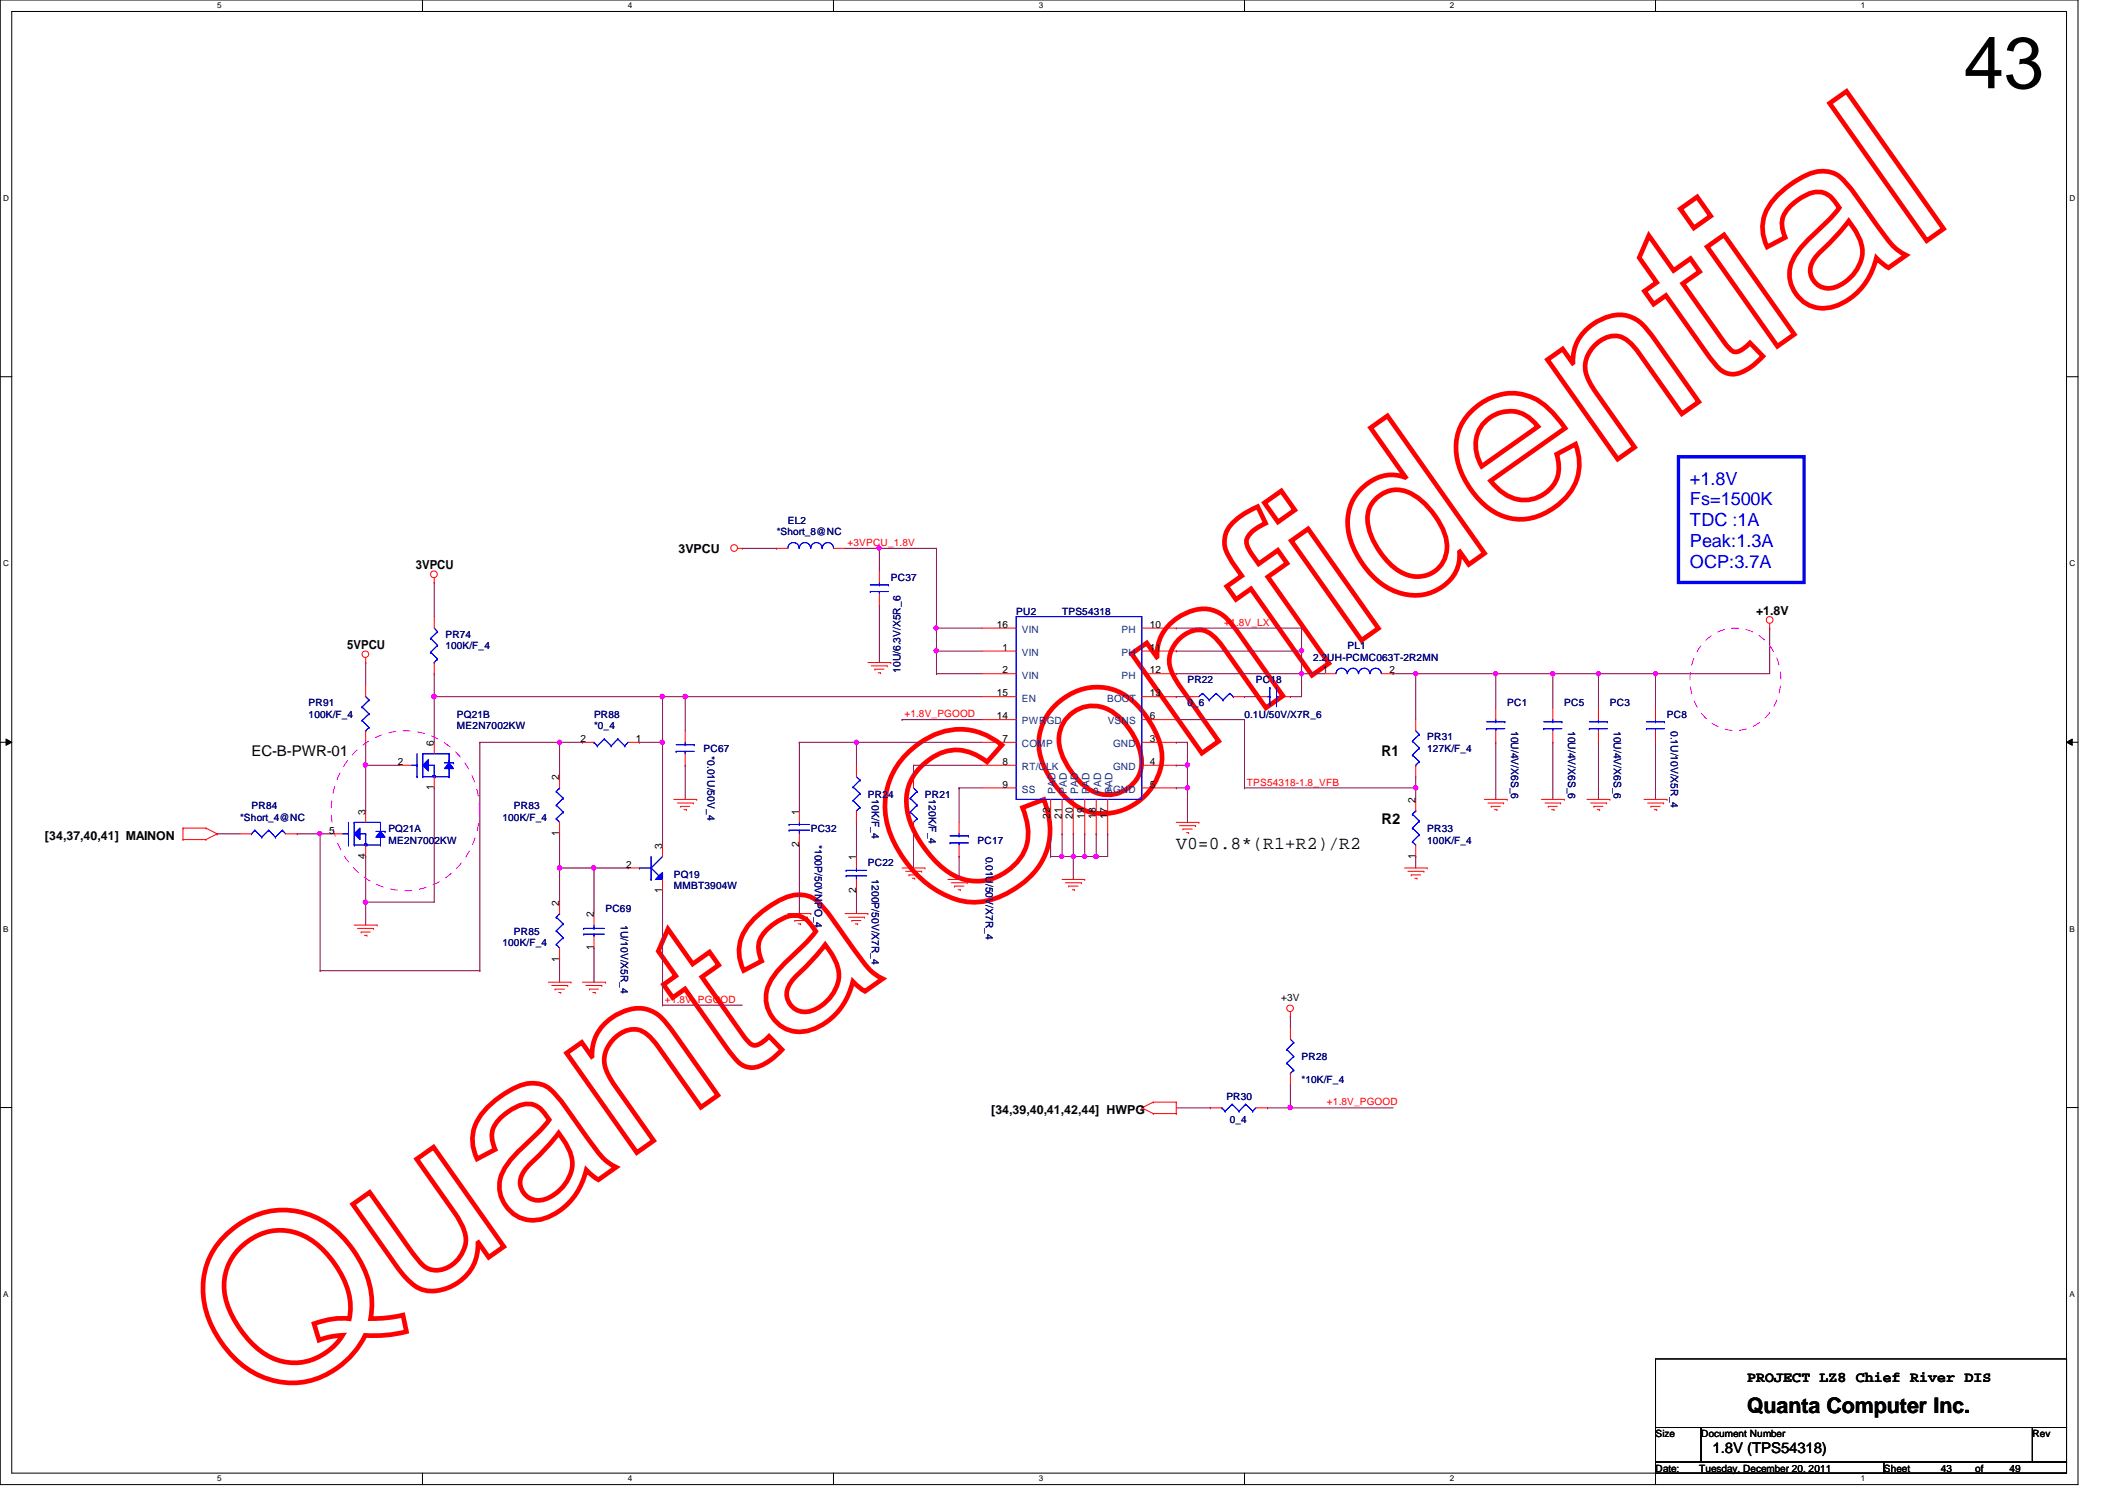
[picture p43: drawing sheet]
<svg xmlns="http://www.w3.org/2000/svg" width="297mm" height="210mm" viewBox="0 0 297 210" stroke-linecap="round" stroke-linejoin="round" font-family="sans-serif">
<defs><g id="words">
<text font-size="32.9" fill="#f00" x="36.6" y="198.7" transform="rotate(-35 36.6 198.7)">Quanta Confidential</text>
<text font-size="10.2" x="275.3" y="12.4">43</text>
<text font-size="3" x="244.9" y="198">Quanta Computer Inc.</text>
<g font-size="2.5" fill="#00f">
<text x="236.9" y="67.9">+1.8V</text>
<text x="236.9" y="70.8">Fs=1500K</text>
<text x="236.9" y="73.7">TDC :1A</text>
<text x="236.9" y="76.7">Peak:1.3A</text>
<text x="236.9" y="79.6">OCP:3.7A</text>
</g>
<text font-size="2.5" x="164.9" y="118.9">V0=0.8*(R1+R2)/R2</text>
<g font-size="2.1">
<text x="35.3" y="105.9">EC-B-PWR-01</text>
<text x="193.7" y="105.9">R1</text>
<text x="193.7" y="115.5">R2</text>
<text x="244.9" y="193.7">PROJECT LZ8 Chief River DIS</text>
<text x="240.1" y="203.5">1.8V (TPS54318)</text>
</g>
<g font-size="1.7">
<text x="95.1" y="77.5">3VPCU</text>
<text x="58.3" y="79.7">3VPCU</text>
<text x="246.2" y="86.1">+1.8V</text>
<text x="48.7" y="90.9">5VPCU</text>
<text x="6.3" y="117.8">[34,37,40,41] MAINON</text>
<text x="138.9" y="156">[34,39,40,41,42,44] HWPG</text>
</g>
<g font-size="1.4" fill="#000080">
<text x="108.9" y="75">*Short_8@NC</text>
<text x="110.4" y="73.4">EL2</text>
<text x="124.9" y="81.4">PC37</text>
<text x="62.4" y="89.4">PR74</text>
<text x="142.4" y="86.2">PU2</text>
<text x="148.9" y="86.2">TPS54318</text>
<text x="62.4" y="91">100K/F_4</text>
<text x="126.2" y="94.3" transform="rotate(-90 126.2 94.3)">10U/6.3V/X5R_6</text>
<text x="166.5" y="95.8">PR22</text>
<text x="176.1" y="95.8">PC18</text>
<text x="184.1" y="92.6">2.2UH-PCMC063T-2R2MN</text>
<text x="188.9" y="91">PL1</text>
<text x="43.3" y="99">PR91</text>
<text x="43.3" y="100.6">100K/F_4</text>
<text x="64" y="100.6">PQ21B</text>
<text x="83.3" y="100.6">PR88</text>
<text x="166.5" y="99">0_6</text>
<text x="174.5" y="100.6">0.1U/50V/X7R_6</text>
<text x="211.3" y="99">PC1</text>
<text x="219.3" y="99">PC5</text>
<text x="225.7" y="99">PC3</text>
<text x="233.7" y="100.6">PC8</text>
<text x="64" y="102.2">ME2N7002KW</text>
<text x="83.3" y="102.2">*0_4</text>
<text x="98.6" y="105.4">PC67</text>
<text x="99.2" y="106" transform="rotate(90 99.2 106)">*0.01U/50V_4</text>
<text x="200.1" y="103.8">PR31</text>
<text x="200.1" y="105.4">127K/F_4</text>
<text x="211.8" y="102.4" transform="rotate(90 211.8 102.4)">10U/4V/X6S_6</text>
<text x="219.8" y="102.4" transform="rotate(90 219.8 102.4)">10U/4V/X6S_6</text>
<text x="226.2" y="102.4" transform="rotate(90 226.2 102.4)">10U/4V/X6S_6</text>
<text x="234.2" y="102.4" transform="rotate(90 234.2 102.4)">0.1U/10V/X5R_4</text>
<text x="35.3" y="113.4">PR84</text>
<text x="72" y="113.4">PR83</text>
<text x="121.7" y="111.8">PR24</text>
<text x="122.2" y="112" transform="rotate(90 122.2 112)">10K/F_4</text>
<text x="129.7" y="111.8">PR21</text>
<text x="130.2" y="112" transform="rotate(90 130.2 112)">120K/F_4</text>
<text x="33.7" y="115">*Short_4@NC</text>
<text x="54.4" y="116.6">PQ21A</text>
<text x="54.4" y="118.2">ME2N7002KW</text>
<text x="70.4" y="115">100K/F_4</text>
<text x="113.7" y="116.6">PC32</text>
<text x="114.2" y="118.4" transform="rotate(90 114.2 118.4)">*100P/50VNPO_4</text>
<text x="137" y="118.2">PC17</text>
<text x="200.1" y="116.6">PR33</text>
<text x="200.1" y="118.2">100K/F_4</text>
<text x="94.4" y="123">PQ19</text>
<text x="94.4" y="124.6">MMBT3904W</text>
<text x="121.7" y="121.4">PC22</text>
<text x="122.2" y="123.2" transform="rotate(90 122.2 123.2)">1200P/50V/X7R_4</text>
<text x="138.2" y="120" transform="rotate(90 138.2 120)">0.01U/50V/X7R_4</text>
<text x="72" y="131">PR85</text>
<text x="84.9" y="127.8">PC69</text>
<text x="87" y="129.6" transform="rotate(90 87 129.6)">1U/10V/X5R_4</text>
<text x="70.4" y="132.6">100K/F_4</text>
<text x="182.5" y="148.6">PR28</text>
<text x="171.9" y="154.2">PR30</text>
<text x="182.5" y="151.8">*10K/F_4</text>
<text x="172.4" y="157.4">0_4</text>
</g>
<g font-size="1.4" fill="#f00">
<text x="118.8" y="76.5">+3VPCU_1.8V</text>
<text x="171.6" y="87.7">+1.8V_LX</text>
<text x="126.8" y="100.5">+1.8V_PGOOD</text>
<text x="174.8" y="110.1">TPS54318-1.8_VFB</text>
<text x="93.2" y="140.5">+1.8V_PGOOD</text>
<text x="186" y="154.9">+1.8V_PGOOD</text>
</g>
<g font-size="1.4">
<text x="139.7" y="88">16</text>
<text x="161.2" y="88">10</text>
<text x="140.5" y="94.4">2</text>
<text x="140.5" y="91.2">1</text>
<text x="161.2" y="91.2">11</text>
<text x="161.2" y="94.4">12</text>
<text x="185.4" y="94.4">1</text>
<text x="194.8" y="94.4">2</text>
<text x="139.7" y="100.8">14</text>
<text x="139.7" y="97.6">15</text>
<text x="161.2" y="100.8">6</text>
<text x="161.2" y="97.6">13</text>
<text x="55.7" y="107.2">2</text>
<text x="60.8" y="104.5" transform="rotate(-90 60.8 104.5)">6</text>
<text x="81.4" y="104">2</text>
<text x="89.2" y="104">1</text>
<text x="140.5" y="104">7</text>
<text x="140.5" y="107.2">8</text>
<text x="161.2" y="104">3</text>
<text x="161.2" y="107.2">4</text>
<text x="60.8" y="110.7" transform="rotate(-90 60.8 110.7)">1</text>
<text x="78.4" y="109.3" transform="rotate(-90 78.4 109.3)">2</text>
<text x="140.5" y="110.4">9</text>
<text x="161.2" y="110.4">5</text>
<text x="198.4" y="112.5" transform="rotate(-90 198.4 112.5)">2</text>
<text x="46.1" y="116.8">5</text>
<text x="51.2" y="114.1" transform="rotate(-90 51.2 114.1)">3</text>
<text x="78.4" y="117.1" transform="rotate(-90 78.4 117.1)">1</text>
<text x="92.8" y="118.9" transform="rotate(-90 92.8 118.9)">3</text>
<text x="112" y="118.7" transform="rotate(-90 112 118.7)">2</text>
<text x="112" y="114.1" transform="rotate(-90 112 114.1)">1</text>
<text x="147.2" y="114.7" transform="rotate(-90 147.2 114.7)">22</text>
<text x="148.8" y="114.7" transform="rotate(-90 148.8 114.7)">21</text>
<text x="150.4" y="114.7" transform="rotate(-90 150.4 114.7)">20</text>
<text x="152" y="114.7" transform="rotate(-90 152 114.7)">19</text>
<text x="153.6" y="114.7" transform="rotate(-90 153.6 114.7)">18</text>
<text x="155.2" y="114.7" transform="rotate(-90 155.2 114.7)">17</text>
<text x="51.2" y="120.3" transform="rotate(-90 51.2 120.3)">4</text>
<text x="87.8" y="121.6">2</text>
<text x="92.8" y="125.1" transform="rotate(-90 92.8 125.1)">1</text>
<text x="120" y="125.1" transform="rotate(-90 120 125.1)">2</text>
<text x="120" y="120.5" transform="rotate(-90 120 120.5)">1</text>
<text x="198.4" y="120.3" transform="rotate(-90 198.4 120.3)">1</text>
<text x="78.4" y="126.9" transform="rotate(-90 78.4 126.9)">2</text>
<text x="83.2" y="128.5" transform="rotate(-90 83.2 128.5)">2</text>
<text x="78.4" y="134.7" transform="rotate(-90 78.4 134.7)">1</text>
<text x="83.2" y="133.1" transform="rotate(-90 83.2 133.1)">1</text>
<text x="179.6" y="140.3">+3V</text>
<text x="232.1" y="201.4">Size</text>
<text x="238.5" y="201.4">Document Number</text>
<text x="284.9" y="201.4">Rev</text>
<text x="232.1" y="206.2">Date:</text>
<text x="238.2" y="206.2">Tuesday, December 20, 2011</text>
<text x="264.1" y="206.2">Sheet</text>
<text x="272.1" y="206.2">43</text>
<text x="276.9" y="206.2">of</text>
<text x="281.7" y="206.2">49</text>
</g>
<g font-size="1.4" fill="#004080">
<text x="143.3" y="88.7">VIN</text>
<text x="157.2" y="88.7">PH</text>
<text x="143.3" y="95.1">VIN</text>
<text x="143.3" y="91.9">VIN</text>
<text x="157.2" y="91.9">PH</text>
<text x="157.2" y="95.1">PH</text>
<text x="143.3" y="101.5">PWRGD</text>
<text x="143.3" y="98.3">EN</text>
<text x="155.2" y="98.3">BOOT</text>
<text x="155.3" y="101.5">VSNS</text>
<text x="143.3" y="104.7">COMP</text>
<text x="143.3" y="107.9">RT/CLK</text>
<text x="156" y="104.7">GND</text>
<text x="156" y="107.9">GND</text>
<text x="143.3" y="111.1">SS</text>
<text x="148" y="111.2" transform="rotate(-90 148 111.2)">PAD</text>
<text x="149.6" y="111.2" transform="rotate(-90 149.6 111.2)">PAD</text>
<text x="151.1" y="111.2" transform="rotate(-90 151.1 111.2)">PAD</text>
<text x="152.7" y="111.2" transform="rotate(-90 152.7 111.2)">PAD</text>
<text x="154.3" y="111.2" transform="rotate(-90 154.3 111.2)">PAD</text>
<text x="155.1" y="111.1">AGND</text>
<text x="156" y="111.2" transform="rotate(-90 156 111.2)">PAD</text>
</g>
<g font-size="1.1">
<text x="30.4" y="1.1">5</text>
<text x="88" y="1.1">4</text>
<text x="145.6" y="1.1">3</text>
<text x="203.2" y="1.1">2</text>
<text x="260.9" y="1.1">1</text>
<text x=".5" y="28.2">D</text>
<text x="290.1" y="28.2">D</text>
<text x=".5" y="79.3">C</text>
<text x="290.1" y="79.3">C</text>
<text x=".5" y="130.6">B</text>
<text x="290.1" y="130.6">B</text>
<text x=".5" y="181.7">A</text>
<text x="290.1" y="181.7">A</text>
<text x="30.4" y="207.6">5</text>
<text x="88" y="207.6">4</text>
<text x="145.6" y="207.6">3</text>
<text x="203.2" y="207.6">2</text>
<text x="260.9" y="207.6">1</text>
</g>
</g></defs>
<path d="M0 0h291.3v208h-291.3zM1.6 1.6h288.1v204.8h-288.1z" fill="none" stroke="#000" stroke-width=".14"/>
<g fill="#fff">
<path d="M30.4 .2h.6v1.2h-.6z"/>
<path d="M30.4 206.6h.6v1.2h-.6z"/>
</g>
<path d="M59.2 0v1.6M59.2 206.4v1.6" fill="none" stroke="#000" stroke-width=".14"/>
<g fill="#fff">
<path d="M88 .2h.6v1.2h-.6z"/>
<path d="M88 206.6h.6v1.2h-.6z"/>
</g>
<path d="M116.8 0v1.6M116.8 206.4v1.6" fill="none" stroke="#000" stroke-width=".14"/>
<g fill="#fff">
<path d="M145.6 .2h.6v1.2h-.6z"/>
<path d="M145.6 206.6h.6v1.2h-.6z"/>
</g>
<path d="M174.5 0v1.6M174.5 206.4v1.6" fill="none" stroke="#000" stroke-width=".14"/>
<g fill="#fff">
<path d="M203.2 .2h.6v1.2h-.6z"/>
<path d="M203.2 206.6h.6v1.2h-.6z"/>
</g>
<path d="M232.1 0v1.6M232.1 206.4v1.6" fill="none" stroke="#000" stroke-width=".14"/>
<g fill="#fff">
<path d="M260.9 .2h.5v1.2h-.5z"/>
<path d="M260.9 206.6h.5v1.2h-.5z"/>
<path d="M.5 27.2h.7v1.2h-.7z"/>
<path d="M290.1 27.2h.8v1.2h-.8z"/>
<path d="M.5 78.4h.7v1.1h-.7z"/>
<path d="M290.1 78.4h.8v1.1h-.8z"/>
</g>
<path d="M0 52.8h1.6M289.7 52.8h1.6" fill="none" stroke="#000" stroke-width=".14"/>
<g fill="#fff">
<path d="M.5 129.6h.7v1.2h-.7z"/>
<path d="M290.1 129.6h.7v1.2h-.7z"/>
</g>
<path d="M0 104h1.6M.8 103.5l.8 .5-.8 .4zM289.7 104l.8-.5v.9zM289.7 104h1.6" fill="none" stroke="#000" stroke-width=".14"/>
<path d="M.8 103.5l.8 .5-.8 .4zM289.7 104l.8-.5v.9z" fill="#000"/>
<g fill="#fff">
<path d="M.5 180.8h.7v1.1h-.7z"/>
<path d="M290.1 180.8h.7v1.1h-.7z"/>
</g>
<path d="M0 155.2h1.6M289.7 155.2h1.6" fill="none" stroke="#000" stroke-width=".14"/>
<path d="M198.5 94.4h.1M198.5 94.4v6.4" fill="none" stroke="#800040" stroke-width=".14"/>
<circle cx="198.5" cy="94.4" r=".3" fill="#f0f"/>
<circle cx="198.5" cy="94.4" r=".3" fill="none" stroke="#f0f" stroke-width=".14"/>
<path d="M152.1 116.8h.1M152.1 116.8v3.2M148.9 120h.1M148.9 120h1.5" fill="none" stroke="#800040" stroke-width=".14"/>
<circle cx="152.1" cy="120" r=".3" fill="#f0f"/>
<circle cx="152.1" cy="120" r=".3" fill="none" stroke="#f0f" stroke-width=".14"/>
<path d="M164.9 97.6h.1M164.9 91.2h.1M164.9 97.6h1.6M164.9 91.2h17.6M155.3 116.8h.1M155.3 116.8v3.2" fill="none" stroke="#800040" stroke-width=".14"/>
<circle cx="182.5" cy="91.2" r=".3" fill="#f0f"/>
<circle cx="182.5" cy="91.2" r=".3" fill="none" stroke="#f0f" stroke-width=".14"/>
<path d="M182.5 91.2h.1M182.5 91.2v3.2M174.5 110.4h.1M174.5 110.4h24" fill="none" stroke="#800040" stroke-width=".14"/>
<circle cx="198.5" cy="110.4" r=".3" fill="#f0f"/>
<circle cx="198.5" cy="110.4" r=".3" fill="none" stroke="#f0f" stroke-width=".14"/>
<g fill="none" stroke="#800040" stroke-width=".14">
<path d="M174.5 97.6h.1M174.5 97.6h1.6M180.9 97.6h.1M182.5 94.4h.1M182.5 94.4h3.2M182.5 94.4v3.2h-1.6M112.1 104h.1M112.1 118.4h.1M112.1 104h8M112.1 104v9.6M112.1 118.4v9.6M166.5 110.4h.1"/>
<path d="M166.5 110.4v4.8M198.5 108.8h.1M198.5 108.8v1.6M120.1 124.8h.1M120.1 124.8v3.2"/>
</g>
<circle cx="166.5" cy="110.4" r=".3" fill="#f0f"/>
<circle cx="166.5" cy="110.4" r=".3" fill="none" stroke="#f0f" stroke-width=".14"/>
<path d="M164.9 107.2h.1M164.9 110.4h.1M164.9 104h.1M164.9 107.2h1.6M164.9 104h1.6M166.5 104h.1M166.5 107.2h.1M166.5 104v6.4h-1.6" fill="none" stroke="#800040" stroke-width=".14"/>
<circle cx="166.5" cy="107.2" r=".3" fill="#f0f"/>
<circle cx="166.5" cy="107.2" r=".3" fill="none" stroke="#f0f" stroke-width=".14"/>
<path d="M150.4 120h.1M150.4 120v3.2" fill="none" stroke="#800040" stroke-width=".14"/>
<circle cx="150.5" cy="120" r=".3" fill="#f0f"/>
<circle cx="150.5" cy="120" r=".3" fill="none" stroke="#f0f" stroke-width=".14"/>
<path d="M164.9 88h.1M164.9 94.4h.1M164.9 88h17.6M164.9 94.4h17.6" fill="none" stroke="#800040" stroke-width=".14"/>
<circle cx="182.5" cy="94.4" r=".3" fill="#f0f"/>
<circle cx="182.5" cy="94.4" r=".3" fill="none" stroke="#f0f" stroke-width=".14"/>
<g fill="none" stroke="#800040" stroke-width=".14">
<path d="M120.1 115.2h.1M120.1 104h.1M120.1 115.2v4.8M120.1 104h17.6M128.1 107.2h.1M128.1 116.8h.1M128.1 107.2h9.6M128.1 107.2v1.6M128.1 116.8v4.8M134.4 110.4h.1M134.4 110.4v4.8M134.4 110.4h3.3"/>
<path d="M134.4 120h.1M134.4 120v3.2"/>
</g>
<circle cx="120.1" cy="104" r=".3" fill="#f0f"/>
<circle cx="120.1" cy="104" r=".3" fill="none" stroke="#f0f" stroke-width=".14"/>
<path d="M96.1 97.6h.1M96.1 97.6h41.6M120.1 104h.1M120.1 104v3.2" fill="none" stroke="#800040" stroke-width=".14"/>
<circle cx="96" cy="97.6" r=".31" fill="#f0f"/>
<circle cx="96" cy="97.6" r=".31" fill="none" stroke="#f0f" stroke-width=".14"/>
<path d="M131.3 91.2h.1M131.3 91.2h6.4" fill="none" stroke="#800040" stroke-width=".14"/>
<circle cx="131.2" cy="91.2" r=".3" fill="#f0f"/>
<circle cx="131.2" cy="91.2" r=".3" fill="none" stroke="#f0f" stroke-width=".14"/>
<path d="M131.3 76.8h.1M131.3 76.8v17.6M131.3 94.4h.1M131.3 91.2h.1M131.3 88h.1M131.3 94.4h6.4M131.3 88h6.4M96.1 107.2h.1M96.1 107.2v4.8" fill="none" stroke="#800040" stroke-width=".14"/>
<circle cx="131.2" cy="88" r=".3" fill="#f0f"/>
<circle cx="131.2" cy="88" r=".3" fill="none" stroke="#f0f" stroke-width=".14"/>
<path d="M96.1 97.6h.1M96.1 97.6v4.8M153.7 116.8h.1M153.7 116.8v3.2M198.5 110.4h.1M198.5 110.4v1.6M153.7 120h.1M153.7 120h1.6M198.5 120h.1M198.5 120v1.6" fill="none" stroke="#800040" stroke-width=".14"/>
<circle cx="153.7" cy="120" r=".31" fill="#f0f"/>
<circle cx="153.7" cy="120" r=".31" fill="none" stroke="#f0f" stroke-width=".14"/>
<path d="M148.9 116.8h.1M148.9 116.8v3.2" fill="none" stroke="#800040" stroke-width=".14"/>
<circle cx="148.8" cy="120" r=".3" fill="#f0f"/>
<circle cx="148.8" cy="120" r=".3" fill="none" stroke="#f0f" stroke-width=".14"/>
<g fill="none" stroke="#800040" stroke-width=".14">
<path d="M104.1 76.8h4.8M108.9 76.8h.1M118.4 76.8h4.9M123.3 76.8h.1M182.5 88h.1M182.5 88v3.2M195.3 94.4h.1M195.3 94.4h22.4M198.5 94.4h.1M209.7 94.4h.1M209.7 94.4v4.8M232.1 94.4h.1"/>
<path d="M232.1 94.4v4.8M248.1 88h.1M248.1 88v6.4M147.3 116.8h.1M147.3 116.8v3.2M150.4 116.8h.1M150.4 116.8v3.2M164.9 100.8h.1M164.9 100.8h9.6M174.5 100.8h.1M174.5 100.8v9.6M209.7 104h.1"/>
<path d="M209.7 104v8M232.1 104h.1M232.1 104v8M147.3 120h.1M147.3 120h1.6M150.4 120h.1M150.4 120h3.3M152.1 120h.1"/>
</g>
<circle cx="209.7" cy="94.4" r=".31" fill="#f0f"/>
<circle cx="209.7" cy="94.4" r=".31" fill="none" stroke="#f0f" stroke-width=".14"/>
<path d="M224.1 94.4h.1M224.1 94.4h8" fill="none" stroke="#800040" stroke-width=".14"/>
<circle cx="224.1" cy="94.4" r=".3" fill="#f0f"/>
<circle cx="224.1" cy="94.4" r=".3" fill="none" stroke="#f0f" stroke-width=".14"/>
<path d="M123.3 76.8h.1M123.3 76.8v3.2M123.3 76.8h8M123.3 84.8h.1M123.3 84.8v8" fill="none" stroke="#800040" stroke-width=".14"/>
<circle cx="123.2" cy="76.8" r=".3" fill="#f0f"/>
<circle cx="123.2" cy="76.8" r=".3" fill="none" stroke="#f0f" stroke-width=".14"/>
<path d="M126.4 100.8h.1M126.4 100.8h11.3M78.4 134.4h.1M78.4 134.4v3.2M78.4 121.6h9.6M83.3 121.6h.1M83.3 132.8h.1M83.3 121.6v6.4M83.3 132.8v4.8M88 121.6h.1" fill="none" stroke="#800040" stroke-width=".14"/>
<circle cx="83.2" cy="121.6" r=".31" fill="#f0f"/>
<circle cx="83.2" cy="121.6" r=".31" fill="none" stroke="#f0f" stroke-width=".14"/>
<path d="M78.4 121.6h.1M78.4 121.6v4.8" fill="none" stroke="#800040" stroke-width=".14"/>
<circle cx="78.4" cy="121.6" r=".31" fill="#f0f"/>
<circle cx="78.4" cy="121.6" r=".31" fill="none" stroke="#f0f" stroke-width=".14"/>
<path d="M51.3 92.8h.1M51.3 92.8v3.2M60.9 81.6h.1M60.9 81.6v4.8M44.9 116.8h.1M44.9 116.8h1.5M51.3 107.2h.1M51.3 107.2h4.7M51.3 126.4h.1M51.3 126.4v3.2" fill="none" stroke="#800040" stroke-width=".14"/>
<circle cx="51.2" cy="126.4" r=".3" fill="#f0f"/>
<circle cx="51.2" cy="126.4" r=".3" fill="none" stroke="#f0f" stroke-width=".14"/>
<path d="M51.3 107.2h.1M51.3 107.2v6.4" fill="none" stroke="#800040" stroke-width=".14"/>
<circle cx="51.2" cy="107.2" r=".3" fill="#f0f"/>
<circle cx="51.2" cy="107.2" r=".3" fill="none" stroke="#f0f" stroke-width=".14"/>
<path d="M92.9 97.6h.1M92.9 97.6h3.2" fill="none" stroke="#800040" stroke-width=".14"/>
<circle cx="92.8" cy="97.6" r=".31" fill="#f0f"/>
<circle cx="92.8" cy="97.6" r=".31" fill="none" stroke="#f0f" stroke-width=".14"/>
<path d="M78.4 104h.1M78.4 104v4.8" fill="none" stroke="#800040" stroke-width=".14"/>
<circle cx="78.4" cy="104" r=".3" fill="#f0f"/>
<circle cx="78.4" cy="104" r=".3" fill="none" stroke="#f0f" stroke-width=".14"/>
<path d="M60.9 97.6h.1M60.9 94.4h.1M60.9 94.4v9.6M60.9 110.4h.1M60.9 110.4v16h-9.6M92.9 104h.1M92.9 104v14.4M51.3 120h.1M51.3 126.4h.1M51.3 120v6.4M92.9 124.8h.1M92.9 124.8v16" fill="none" stroke="#800040" stroke-width=".14"/>
<circle cx="92.8" cy="104" r=".3" fill="#f0f"/>
<circle cx="92.8" cy="104" r=".3" fill="none" stroke="#f0f" stroke-width=".14"/>
<path d="M60.9 97.6h.1M60.9 97.6h32M92.9 97.6h.1M92.9 97.6v6.4h-3.2M89.7 104h.1" fill="none" stroke="#800040" stroke-width=".14"/>
<circle cx="60.8" cy="97.6" r=".31" fill="#f0f"/>
<circle cx="60.8" cy="97.6" r=".31" fill="none" stroke="#f0f" stroke-width=".14"/>
<path d="M217.7 94.4h.1M217.7 94.4v4.8M232.1 94.4h.1M232.1 94.4h16M217.7 104h.1M217.7 104v8" fill="none" stroke="#800040" stroke-width=".14"/>
<circle cx="232.1" cy="94.4" r=".3" fill="#f0f"/>
<circle cx="232.1" cy="94.4" r=".3" fill="none" stroke="#f0f" stroke-width=".14"/>
<path d="M180.9 142.4h.1M180.9 152h.1M180.9 155.2h.1M180.9 142.4v1.6M180.9 152v3.2M180.9 155.2h14.4" fill="none" stroke="#800040" stroke-width=".14"/>
<circle cx="180.8" cy="155.2" r=".3" fill="#f0f"/>
<circle cx="180.8" cy="155.2" r=".3" fill="none" stroke="#f0f" stroke-width=".14"/>
<g fill="none" stroke="#800040" stroke-width=".14">
<path d="M30.4 116.8h.1M30.4 116.8h3.3M44.9 116.8h.1M44.9 116.8v19.2M51.3 104h.1M51.3 104v3.2M67.3 104h.1M67.3 104h14.4M67.3 104v32M78.4 116.8h.1M78.4 116.8v4.8M81.7 104h.1"/>
<path d="M67.3 136h.1M164.9 155.2h4.8M169.7 155.2h.1M177.7 155.2h.1M177.7 155.2h3.2"/>
</g>
<circle cx="44.8" cy="116.8" r=".3" fill="#f0f"/>
<circle cx="44.8" cy="116.8" r=".3" fill="none" stroke="#f0f" stroke-width=".14"/>
<path d="M217.7 94.4h.1M217.7 94.4h6.4M224.1 94.4h.1M224.1 94.4v4.8M41.7 116.8h.1M41.7 116.8h3.2M224.1 104h.1M224.1 104v8M44.9 136h.1M44.9 136h22.4M92.9 140.8h.1M92.9 140.8h11.2" fill="none" stroke="#800040" stroke-width=".14"/>
<circle cx="217.7" cy="94.4" r=".31" fill="#f0f"/>
<circle cx="217.7" cy="94.4" r=".31" fill="none" stroke="#f0f" stroke-width=".14"/>
<g fill="none" stroke="#f00" stroke-width=".14">
<path d="M103.4 76.8h.7M104.1 76.8h.1M51.3 92.8h.1M51.3 92.2v.6M60.9 81.6h.1M60.9 81v.6M121.7 92.8h3.2M122.1 93.3h2.3M122.6 93.8h.1M122.6 93.8h1.3M123.1 94.3h.3M123.4 94.3h.1"/>
<path d="M124.4 93.3h.1M124.9 92.8h.1M248.1 88h.1M248.1 87.4v.6M25.7 117.6h.1M25.7 116h.1M25.7 116h3.2M25.7 117.6h3.2M25.7 116v1.6M28.9 116h.1M28.9 117.6h.1M28.9 116l1.5 .8"/>
<path d="M30.4 116.8h.1M30.4 116.8l-1.5 .8M94.4 112h3.3M95 112.5h2.2M95.4 113h.1M95.4 113h1.3M95.9 113.5h.3M96.2 113.5h.1M97.2 112.5h.1M97.7 112h.1M164.9 115.2h3.2M165.4 115.7h2.2"/>
<path d="M165.8 116.2h.1M165.8 116.2h1.3M166.3 116.7h.3M166.6 116.7h.1M167.6 115.7h.1M168.1 115.2h.1M208.1 112h3.2M208.6 112.5h2.2M209 113h.1M209 113h1.3M209.5 113.5h.3M209.8 113.5h.1"/>
<path d="M210.8 112.5h.1M211.3 112h.1M216.1 112h3.2M216.6 112.5h2.2M217 113h.1M217 113h1.3M217.5 113.5h.3M217.8 113.5h.1M218.8 112.5h.1M219.3 112h.1M222.5 112h3.2M223 112.5h2.2"/>
<path d="M223.4 113h.1M223.4 113h1.3M223.9 113.5h.3M224.2 113.5h.1M225.2 112.5h.1M225.7 112h.1M230.5 112h3.2M231 112.5h2.2M231.4 113h.1M231.4 113h1.3M231.9 113.5h.3M232.2 113.5h.1"/>
<path d="M233.2 112.5h.1M233.7 112h.1M49.7 129.6h3.2M50.1 130.1h2.3M50.6 130.6h.1M50.6 130.6h1.3M51.1 131.1h.3M51.4 131.1h.1M52.4 130.1h.1M52.9 129.6h.1M76.9 137.6h3.1M77.3 138.1h2.3"/>
<path d="M77.8 138.6h.1M77.8 138.6h1.3M78.3 139.1h.3M78.6 139.1h.1M79.6 138.1h.1M80 137.6h.1M81.7 137.6h3.2M82.1 138.1h2.3M82.6 138.6h.1M82.6 138.6h1.3M83.1 139.1h.3M83.3 128v1.6"/>
<path d="M83.3 131.2v1.6M83.4 139.1h.1M84.4 138.1h.1M84.9 137.6h.1M110.4 128h3.3M111 128.5h2.2M111.4 129h.1M111.4 129h1.3M111.9 129.5h.3M112.2 129.5h.1M113.2 128.5h.1M113.7 128h.1"/>
<path d="M118.4 128h3.3M119 128.5h2.2M119.4 129h.1M119.4 129h1.3M119.9 129.5h.3M120.2 129.5h.1M121.2 128.5h.1M121.7 128h.1M126.4 121.6h3.3M127 122.1h2.2M127.4 122.6h.1M127.4 122.6h1.3"/>
<path d="M127.9 123.1h.3M128.2 123.1h.1M129.2 122.1h.1M129.7 121.6h.1M132.9 123.2h3.2M133.3 123.7h2.3M133.8 124.2h.1M133.8 124.2h1.3M134.3 124.7h.3M134.6 124.7h.1M135.6 123.7h.1M136.1 123.2h.1"/>
<path d="M148.9 123.2h3.2M149.3 123.7h2.3M149.8 124.2h.1M149.8 124.2h1.3M150.3 124.7h.3M150.6 124.7h.1M151.6 123.7h.1M152.1 123.2h.1M196.9 121.6h3.2M197.4 122.1h2.2M197.8 122.6h.1M197.8 122.6h1.3"/>
<path d="M198.3 123.1h.3M198.6 123.1h.1M199.6 122.1h.1M200.1 121.6h.1M160.1 155.2h.1M160.1 155.2l1.6 .8M161.7 154.4h.1M161.7 156h.1M161.7 154.4h3.2M161.7 154.4l-1.6 .8M161.7 156h3.2M164.9 156h.1"/>
<path d="M164.9 154.4h.1M164.9 154.4v1.6M180.9 142.4h.1M180.9 141.8v.6"/>
<circle cx="102.9" cy="76.8" r=".47"/>
<circle cx="51.2" cy="91.7" r=".46"/>
<circle cx="60.8" cy="80.5" r=".47"/>
<circle cx="248.1" cy="86.9" r=".47"/>
<circle cx="180.8" cy="141.3" r=".46"/>
</g>
<path d="M232.1 190.4h57.6v9.6h-57.6zM232.1 200h6.4v4.9h-6.4zM232.1 204.9h32v1.5h-32zM238.5 200h46.4v4.9h-46.4zM264.1 204.9h25.6v1.5h-25.6zM284.9 200h4.8v4.9h-4.8z" fill="none" stroke="#000" stroke-width=".14"/>
<path d="M235.3 64h17.6v17.6h-17.6z" fill="none" stroke="#00f" stroke-width=".47"/>
<path d="M239.1 89.8a6 6 0 0 1 9.5 1.5 7.6 7.6 0 0 1-2.7 10.4 6 6 0 0 1-8-2.6 7.9 7.9 0 0 1 1.2-9.3zM49.9 105.2a10 10 0 0 1 16.1 3.1 11.5 11.5 0 0 1-5.7 15.8 10.1 10.1 0 0 1-12.7-5.3 11.9 11.9 0 0 1 2.3-13.6z" fill="none" stroke="#f0f" stroke-width=".14" stroke-dasharray="1 1 1 1 1 1 1 1"/>
<path d="M81.8 130.1h.1M81.8 130.9h.1M81.8 130.1h2.9M81.8 130.9h2.9M83.3 130.9h.1M83.3 130.1h.1M83.3 129.6v.5M83.3 130.9v.3" fill="none" stroke="#00f" stroke-width=".14"/>
<path d="M49.7 116.8l.8-.8v1.6z" fill="#00f"/>
<path d="M49.7 116.8l.8-.8v1.6z" fill="none" stroke="#00f" stroke-width=".14"/>
<path d="M53.3 116.5l.7 .8h-1.3z" fill="#00f"/>
<g fill="none" stroke="#00f" stroke-width=".14">
<path d="M48 116.8h.8M48.8 116.8h.1M48.8 118.4h.1M48.8 115.2v3.2M49.7 115.2h.1M49.7 118.4h.1M49.7 115.2h3.6M49.7 115.2v3.2M49.7 118.4h3.6M50.5 116.8h.1M50.5 116.8h.8M51.1 118.3h.1"/>
<path d="M51.1 118.3v.1M51.1 118.3h.3M51.3 118.4h.1M51.3 116.8h.1M51.3 116.8v1.6M51.4 118.3h.1M51.4 118.4h.1M51.4 118.3v.1M52.7 116.5h1.3M53.3 116.5l.7 .8h-1.3zM53.3 115.2h.1M53.3 116.2h.1"/>
<path d="M53.3 118.4h.1M53.3 117.3h.1M53.3 115.2v1.3M53.3 117.3v1.1M54 116.5h.1"/>
</g>
<path d="M49.7 116.8l.8-.8v1.6z" fill="#00f"/>
<path d="M49.7 116.8l.8-.8v1.6z" fill="none" stroke="#00f" stroke-width=".14"/>
<path d="M53.3 116.5l.7 .8h-1.3z" fill="#00f"/>
<g fill="none" stroke="#00f" stroke-width=".14">
<path d="M50.8 99.1h.1M50.8 99.1l.9 .9M51.3 97.6l.4 .5M51.7 98.1h.1M51.7 98.1l-.9 1M60.4 89.5h.1M60.4 91.4h.1M60.4 89.5l.9 .9M60.4 91.4l.9 .9M60.9 92.8h.1M60.9 88l.4 .5M61.3 88.5h.1"/>
<path d="M61.3 90.4h.1M61.3 92.3h.1M61.3 88.5l-.9 1M61.3 90.4l-.9 1M61.3 92.3l-.4 .5M48 116.8h.8M48.8 116.8h.1M48.8 118.4h.1M48.8 115.2v3.2M49.7 115.2h.1M49.7 118.4h.1M49.7 115.2h3.6"/>
<path d="M49.7 115.2v3.2M49.7 118.4h3.6M50.5 116.8h.1M50.5 116.8h.8M50.8 101h.1M50.8 101l.9 .9M51.1 118.3h.1M51.1 118.3v.1M51.1 118.3h.3M51.3 118.4h.1M51.3 116.8h.1M51.3 102.4h.1"/>
<path d="M51.3 116.8v1.6M51.4 118.3h.1M51.4 118.4h.1M51.4 118.3v.1M51.7 100h.1M51.7 101.9h.1M51.7 100l-.9 1M51.7 101.9l-.4 .5M52.7 116.5h1.3M53.3 116.5l.7 .8h-1.3zM53.3 115.2h.1M53.3 116.2h.1"/>
<path d="M53.3 118.4h.1M53.3 117.3h.1M53.3 115.2v1.3M53.3 117.3v1.1M54 116.5h.1M83.3 104h.1M83.3 104l.4 .5M83.7 104.5h.1M84.7 103.5h.1M84.7 103.5l1 1M84.7 103.5l-1 1M85.7 104.5h.1"/>
<path d="M86.6 103.5h.1M86.6 103.5l1 1M86.6 103.5l-.9 1M87.6 104.5h.1M88 104l-.4 .5M230.8 102.1h.1M230.8 101.1h2.5M230.8 102.1h2.5M232.1 102.1h.1M232.1 101.1h.1M232.1 100.8v.3M232.1 102.1v.3"/>
<path d="M233.3 101.1h.1M78 132.3h.1M78 130.4h.1M78 128.5h.1M78 132.3l.4 .5M78 130.4l.9 1M78 128.5l.9 1M78.4 128h.1M78.4 128l-.4 .5M78.9 131.4h.1M78.9 129.5h.1M78.9 131.4l-.9 .9"/>
<path d="M78.9 129.5l-.9 .9"/>
</g>
<g fill="none" stroke="#f00" stroke-width=".14">
<path d="M51.3 96v1.6M60.9 86.4v1.6M60.9 92.8v1.6M232.1 99.2v1.6M46.4 116.8h1.6M51.3 102.4v1.6M51.3 113.6v1.6M51.3 118.4v1.6M81.7 104h1.6M88 104h1.7M232.1 102.4v1.6M78.4 126.4v1.6"/>
<path d="M78.4 132.8v1.6"/>
</g>
<path d="M60.1 106.4v1.6l-.8-.8z" fill="#00f"/>
<path d="M60.1 106.4v1.6l-.8-.8z" fill="none" stroke="#00f" stroke-width=".14"/>
<path d="M62.9 106.9l.7 .8h-1.3z" fill="#00f"/>
<g fill="none" stroke="#00f" stroke-width=".14">
<path d="M57.7 107.2h.8M58.5 107.2h.1M58.5 108.8h.1M58.5 105.6v3.2M59.3 105.6h.1M59.3 108.8h.1M59.3 105.6h3.6M59.3 105.6v3.2M59.3 108.8h3.6M60.1 107.2h.1M60.1 107.2h.8M60.7 108.7h.1"/>
<path d="M60.7 108.7v.1M60.7 108.7h.3M60.9 108.8h.1M60.9 107.2h.1M60.9 107.2v1.6M61 108.7h.1M61 108.8h.1M61 108.7v.1M62.3 106.9h1.3M62.9 106.9l.7 .8h-1.3zM62.9 105.6h.1M62.9 106.6h.1"/>
<path d="M62.9 108.8h.1M62.9 107.7h.1M62.9 105.6v1.3M62.9 107.7v1.1M63.6 106.9h.1"/>
</g>
<path d="M60.1 106.4v1.6l-.8-.8z" fill="#00f"/>
<path d="M60.1 106.4v1.6l-.8-.8z" fill="none" stroke="#00f" stroke-width=".14"/>
<path d="M62.9 106.9l.7 .8h-1.3z" fill="#00f"/>
<g fill="none" stroke="#00f" stroke-width=".14">
<path d="M110.4 76.8a.78 .78 0 0 1 .8-.8 .78 .78 0 0 1 .8 .8M112.1 76.8a.78 .78 0 0 1 .7-.8 .78 .78 0 0 1 .8 .8M113.7 76.8a.78 .78 0 0 1 .7-.8 .78 .78 0 0 1 .8 .8M115.3 76.8a.78 .78 0 0 1 .8-.8 .78 .78 0 0 1 .7 .8M122 82.9h.1M122 82.9h2.5M122 82h2.5M123.3 82h.1M123.3 82.9h.1M123.3 81.6v.4M123.3 82.9v.3M124.5 82h.1"/>
<path d="M142.4 86.4h17.7v25.6h-17.7zM168.6 97.2h.1M168.6 97.2l-.5 .4M168.6 97.2l.9 .9M169.5 98.1h.1M170.5 97.2h.1M170.5 97.2l-1 .9M170.5 97.2l.9 .9M171.4 98.1h.1M172.4 97.2h.1M172.4 97.2l-1 .9M172.4 97.2l.5 .4"/>
<path d="M172.9 97.6h.1M177.7 97.6h.3M178 97.6h.1M178 96.4h.1M178 96.4v2.5M178.9 98.9h.1M178.9 97.6h.1M178.9 97.6h.4M178.9 96.4v2.5M187.3 94.4a.78 .78 0 0 1 .8-.8 .78 .78 0 0 1 .7 .8M188.9 94.4a.76 .76 0 0 1 .7-.8 .76 .76 0 0 1 .8 .8M190.5 94.4a.78 .78 0 0 1 .7-.8 .78 .78 0 0 1 .8 .8"/>
<path d="M192.1 94.4a.78 .78 0 0 1 .7-.8 .78 .78 0 0 1 .8 .8M35.3 116.8h.1M35.7 116.3h.1M35.7 116.3l1 1M35.7 116.3l-.4 .5M36.7 117.3h.1M37.7 116.3h.1M37.7 116.3l.9 1M37.7 116.3l-1 1M38.6 117.3h.1M39.6 116.3h.1M39.6 116.3l.4 .5"/>
<path d="M39.6 116.3l-1 1M57.7 107.2h.8M58.5 107.2h.1M58.5 108.8h.1M58.5 105.6v3.2M59.3 105.6h.1M59.3 108.8h.1M59.3 105.6h3.6M59.3 105.6v3.2M59.3 108.8h3.6M60.1 107.2h.1M60.1 107.2h.8"/>
<path d="M60.7 108.7h.1M60.7 108.7v.1M60.7 108.7h.3M60.9 108.8h.1M60.9 107.2h.1M60.9 107.2v1.6M61 108.7h.1M61 108.8h.1M61 108.7v.1M62.3 106.9h1.3M62.9 106.9l.7 .8h-1.3zM62.9 105.6h.1"/>
<path d="M62.9 106.6h.1M62.9 108.8h.1M62.9 107.7h.1M62.9 105.6v1.3M62.9 107.7v1.1M63.6 106.9h.1M78 114.7h.1M78 112.8h.1M78 110.9h.1M78 114.7l.4 .5M78 112.8l.9 1M78 110.9l.9 .9"/>
<path d="M78.4 110.4h.1M78.4 110.4l-.4 .5M78.9 113.8h.1M78.9 111.8h.1M78.9 113.8l-.9 .9M78.9 111.8l-.9 1M94.8 105.3h.1M94.8 105.3h2.5M94.8 104.4h2.5M96.1 104.4h.1M96.1 105.3h.1M96.1 104v.4"/>
<path d="M96.1 105.3v.3M97.3 104.4h.1M110.6 116.3h.1M110.6 115.5h.1M110.6 116.3h2.9M110.6 115.5h2.9M112.1 115.5h.1M112.1 116.3h.1M112.1 115.2v.3M112.1 116.3v.5M119.6 110.3h.1M119.6 112.2h.1"/>
<path d="M119.6 110.3l1 .9M119.6 112.2l1 1M120.1 113.6h.1M120.1 108.8l.5 .5M120.6 109.3h.1M120.6 111.2h.1M120.6 113.2h.1M120.6 109.3l-1 1M120.6 111.2l-1 1M120.6 113.2l-.5 .4M127.6 111.8h.1M127.6 113.8h.1"/>
<path d="M127.6 111.8l1 1M127.6 113.8l1 .9M128.1 115.2h.1M128.1 110.4l.5 .5M128.6 110.9h.1M128.6 112.8h.1M128.6 114.7h.1M128.6 110.9l-1 .9M128.6 112.8l-1 1M128.6 114.7l-.5 .5M133.2 118.1h.1M133.2 118.1h2.6"/>
<path d="M133.2 117.1h2.6M134.4 117.1h.1M134.4 118.1h.1M134.4 116.8v.3M134.4 118.1v.3M135.8 117.1h.1M198 117.9h.1M198 116h.1M198 114.1h.1M198 103.8h.1M198 105.8h.1M198 117.9l.5 .5"/>
<path d="M198 116l1 1M198 114.1l1 1M198 103.8l1 1M198 105.8l1 .9M198.5 113.6h.1M198.5 107.2h.1M198.5 113.6l-.5 .5M198.5 102.4l.5 .5M199 117h.1M199 115.1h.1M199 102.9h.1M199 104.8h.1"/>
<path d="M199 106.7h.1M199 117l-1 .9M199 115.1l-1 .9M199 102.9l-1 .9M199 104.8l-1 1M199 106.7l-.5 .5M208.4 102.1h.1M208.4 102.1h2.5M208.4 101.1h2.5M209.7 101.1h.1M209.7 102.1h.1M209.7 100.8v.3"/>
<path d="M209.7 102.1v.3M210.9 101.1h.1M216.4 102.1h.1M216.4 102.1h2.5M216.4 101.1h2.5M217.7 101.1h.1M217.7 102.1h.1M217.7 100.8v.3M217.7 102.1v.3M218.9 101.1h.1M222.8 102.1h.1M222.8 102.1h2.5"/>
<path d="M222.8 101.1h2.5M224.1 101.1h.1M224.1 102.1h.1M224.1 100.8v.3M224.1 102.1v.3M225.3 101.1h.1M118.6 122.7h.1M118.6 122h.1M118.6 122.7h2.9M118.6 122h2.9M120.1 122h.1M120.1 122.7h.1"/>
<path d="M120.1 121.6v.4M120.1 122.7v.5M171.3 155.2h.1M171.3 155.2l.4 .5M171.7 155.7h.1M172.7 154.7h.1M172.7 154.7l1 1M172.7 154.7l-1 1M173.7 155.7h.1M174.6 154.7h.1M174.6 154.7l1 1M174.6 154.7l-.9 1"/>
<path d="M175.6 155.7h.1M176.1 155.2l-.5 .5M180.4 147.1h.1M180.4 149h.1M180.4 147.1l1 .9M180.4 149l1 .9M180.9 150.4h.1M180.9 145.6l.5 .5M181.4 146.1h.1M181.4 148h.1M181.4 149.9h.1M181.4 149.9l-.5 .5"/>
<path d="M181.4 146.1l-1 1M181.4 148l-1 1"/>
</g>
<g fill="none" stroke="#f00" stroke-width=".14">
<path d="M108.9 76.8h1.5M116.9 76.8h1.5M123.3 80v1.6M123.3 83.2v1.6M137.7 88h4.7M137.7 94.4h4.7M137.7 97.6h4.7M137.7 91.2h4.7M160.1 88h4.8M160.1 94.4h4.8M160.1 97.6h4.8M160.1 91.2h4.8"/>
<path d="M166.5 97.6h1.6M172.9 97.6h1.6M176.1 97.6h1.6M179.3 97.6h1.6M185.7 94.4h1.6M193.7 94.4h1.6M209.7 99.2v1.6M217.7 99.2v1.6M224.1 99.2v1.6M33.7 116.8h1.6M40 116.8h1.7M56 107.2h1.7"/>
<path d="M60.9 104v1.6M60.9 108.8v1.6M78.4 108.8v1.6M78.4 115.2v1.6M96.1 102.4v1.6M96.1 105.6v1.6M112.1 113.6v1.6M112.1 116.8v1.6M120.1 107.2v1.6M120.1 113.6v1.6M128.1 108.8v1.6M128.1 115.2v1.6"/>
<path d="M134.4 115.2v1.6M134.4 118.4v1.6M137.7 107.2h4.7M137.7 100.8h4.7M137.7 104h4.7M137.7 110.4h4.7M147.3 112v4.8M148.9 112v4.8M150.4 112v4.8M152.1 112v4.8M153.7 112v4.8M155.3 112v4.8"/>
<path d="M160.1 107.2h4.8M160.1 100.8h4.8M160.1 104h4.8M160.1 110.4h4.8M198.5 100.8v1.6M198.5 107.2v1.6M198.5 112v1.6M198.5 118.4v1.6M209.7 102.4v1.6M217.7 102.4v1.6M224.1 102.4v1.6M120.1 120v1.6"/>
<path d="M120.1 123.2v1.6M169.7 155.2h1.6M176.1 155.2h1.6M180.9 144v1.6M180.9 150.4v1.6"/>
</g>
<path d="M92.4 122.7l.5-.4v.9h-1z" fill-rule="evenodd" fill="#00f"/>
<path d="M89.7 121.6h.1M89.7 121.6h1.6M91.3 121.6h.1M91.3 123.2h.1M91.3 121.6l1.1 1.1M91.3 120v3.2M92.4 122.7l.5-.4v.9h-1zM92.4 122.7h.1M92.9 120l-1.6 1.6" fill="none" stroke="#00f" stroke-width=".14"/>
<path d="M92.4 122.7l.5-.4v.9h-1z" fill-rule="evenodd" fill="#00f"/>
<path d="M89.7 121.6h.1M89.7 121.6h1.6M91.3 121.6h.1M91.3 123.2h.1M91.3 121.6l1.1 1.1M91.3 120v3.2M92.4 122.7l.5-.4v.9h-1zM92.4 122.7h.1M92.9 120l-1.6 1.6" fill="none" stroke="#00f" stroke-width=".14"/>
<path d="M92.9 118.4v1.6M88 121.6h1.7M92.9 123.2v1.6" fill="none" stroke="#f00" stroke-width=".14"/>
<circle cx="198.5" cy="94.4" r=".3" fill="#f0f"/>
<circle cx="198.5" cy="94.4" r=".3" fill="none" stroke="#f0f" stroke-width=".14"/>
<circle cx="152.1" cy="120" r=".3" fill="#f0f"/>
<circle cx="152.1" cy="120" r=".3" fill="none" stroke="#f0f" stroke-width=".14"/>
<circle cx="182.5" cy="91.2" r=".3" fill="#f0f"/>
<circle cx="182.5" cy="91.2" r=".3" fill="none" stroke="#f0f" stroke-width=".14"/>
<circle cx="198.5" cy="110.4" r=".3" fill="#f0f"/>
<circle cx="198.5" cy="110.4" r=".3" fill="none" stroke="#f0f" stroke-width=".14"/>
<circle cx="166.5" cy="110.4" r=".3" fill="#f0f"/>
<circle cx="166.5" cy="110.4" r=".3" fill="none" stroke="#f0f" stroke-width=".14"/>
<circle cx="166.5" cy="107.2" r=".3" fill="#f0f"/>
<circle cx="166.5" cy="107.2" r=".3" fill="none" stroke="#f0f" stroke-width=".14"/>
<circle cx="150.5" cy="120" r=".3" fill="#f0f"/>
<circle cx="150.5" cy="120" r=".3" fill="none" stroke="#f0f" stroke-width=".14"/>
<circle cx="182.5" cy="94.4" r=".3" fill="#f0f"/>
<circle cx="182.5" cy="94.4" r=".3" fill="none" stroke="#f0f" stroke-width=".14"/>
<circle cx="120.1" cy="104" r=".3" fill="#f0f"/>
<circle cx="120.1" cy="104" r=".3" fill="none" stroke="#f0f" stroke-width=".14"/>
<circle cx="96" cy="97.6" r=".31" fill="#f0f"/>
<circle cx="96" cy="97.6" r=".31" fill="none" stroke="#f0f" stroke-width=".14"/>
<circle cx="131.2" cy="91.2" r=".3" fill="#f0f"/>
<circle cx="131.2" cy="91.2" r=".3" fill="none" stroke="#f0f" stroke-width=".14"/>
<circle cx="131.2" cy="88" r=".3" fill="#f0f"/>
<circle cx="131.2" cy="88" r=".3" fill="none" stroke="#f0f" stroke-width=".14"/>
<circle cx="153.7" cy="120" r=".31" fill="#f0f"/>
<circle cx="153.7" cy="120" r=".31" fill="none" stroke="#f0f" stroke-width=".14"/>
<circle cx="148.8" cy="120" r=".3" fill="#f0f"/>
<circle cx="148.8" cy="120" r=".3" fill="none" stroke="#f0f" stroke-width=".14"/>
<circle cx="209.7" cy="94.4" r=".31" fill="#f0f"/>
<circle cx="209.7" cy="94.4" r=".31" fill="none" stroke="#f0f" stroke-width=".14"/>
<circle cx="224.1" cy="94.4" r=".3" fill="#f0f"/>
<circle cx="224.1" cy="94.4" r=".3" fill="none" stroke="#f0f" stroke-width=".14"/>
<circle cx="123.2" cy="76.8" r=".3" fill="#f0f"/>
<circle cx="123.2" cy="76.8" r=".3" fill="none" stroke="#f0f" stroke-width=".14"/>
<circle cx="83.2" cy="121.6" r=".31" fill="#f0f"/>
<circle cx="83.2" cy="121.6" r=".31" fill="none" stroke="#f0f" stroke-width=".14"/>
<circle cx="78.4" cy="121.6" r=".31" fill="#f0f"/>
<circle cx="78.4" cy="121.6" r=".31" fill="none" stroke="#f0f" stroke-width=".14"/>
<circle cx="51.2" cy="126.4" r=".3" fill="#f0f"/>
<circle cx="51.2" cy="126.4" r=".3" fill="none" stroke="#f0f" stroke-width=".14"/>
<circle cx="51.2" cy="107.2" r=".3" fill="#f0f"/>
<circle cx="51.2" cy="107.2" r=".3" fill="none" stroke="#f0f" stroke-width=".14"/>
<circle cx="92.8" cy="97.6" r=".31" fill="#f0f"/>
<circle cx="92.8" cy="97.6" r=".31" fill="none" stroke="#f0f" stroke-width=".14"/>
<circle cx="78.4" cy="104" r=".3" fill="#f0f"/>
<circle cx="78.4" cy="104" r=".3" fill="none" stroke="#f0f" stroke-width=".14"/>
<circle cx="92.8" cy="104" r=".3" fill="#f0f"/>
<circle cx="92.8" cy="104" r=".3" fill="none" stroke="#f0f" stroke-width=".14"/>
<circle cx="60.8" cy="97.6" r=".31" fill="#f0f"/>
<circle cx="60.8" cy="97.6" r=".31" fill="none" stroke="#f0f" stroke-width=".14"/>
<circle cx="232.1" cy="94.4" r=".3" fill="#f0f"/>
<circle cx="232.1" cy="94.4" r=".3" fill="none" stroke="#f0f" stroke-width=".14"/>
<circle cx="180.8" cy="155.2" r=".3" fill="#f0f"/>
<circle cx="180.8" cy="155.2" r=".3" fill="none" stroke="#f0f" stroke-width=".14"/>
<circle cx="44.8" cy="116.8" r=".3" fill="#f0f"/>
<circle cx="44.8" cy="116.8" r=".3" fill="none" stroke="#f0f" stroke-width=".14"/>
<circle cx="217.7" cy="94.4" r=".31" fill="#f0f"/>
<circle cx="217.7" cy="94.4" r=".31" fill="none" stroke="#f0f" stroke-width=".14"/>
<use href="#words"/>
</svg>
